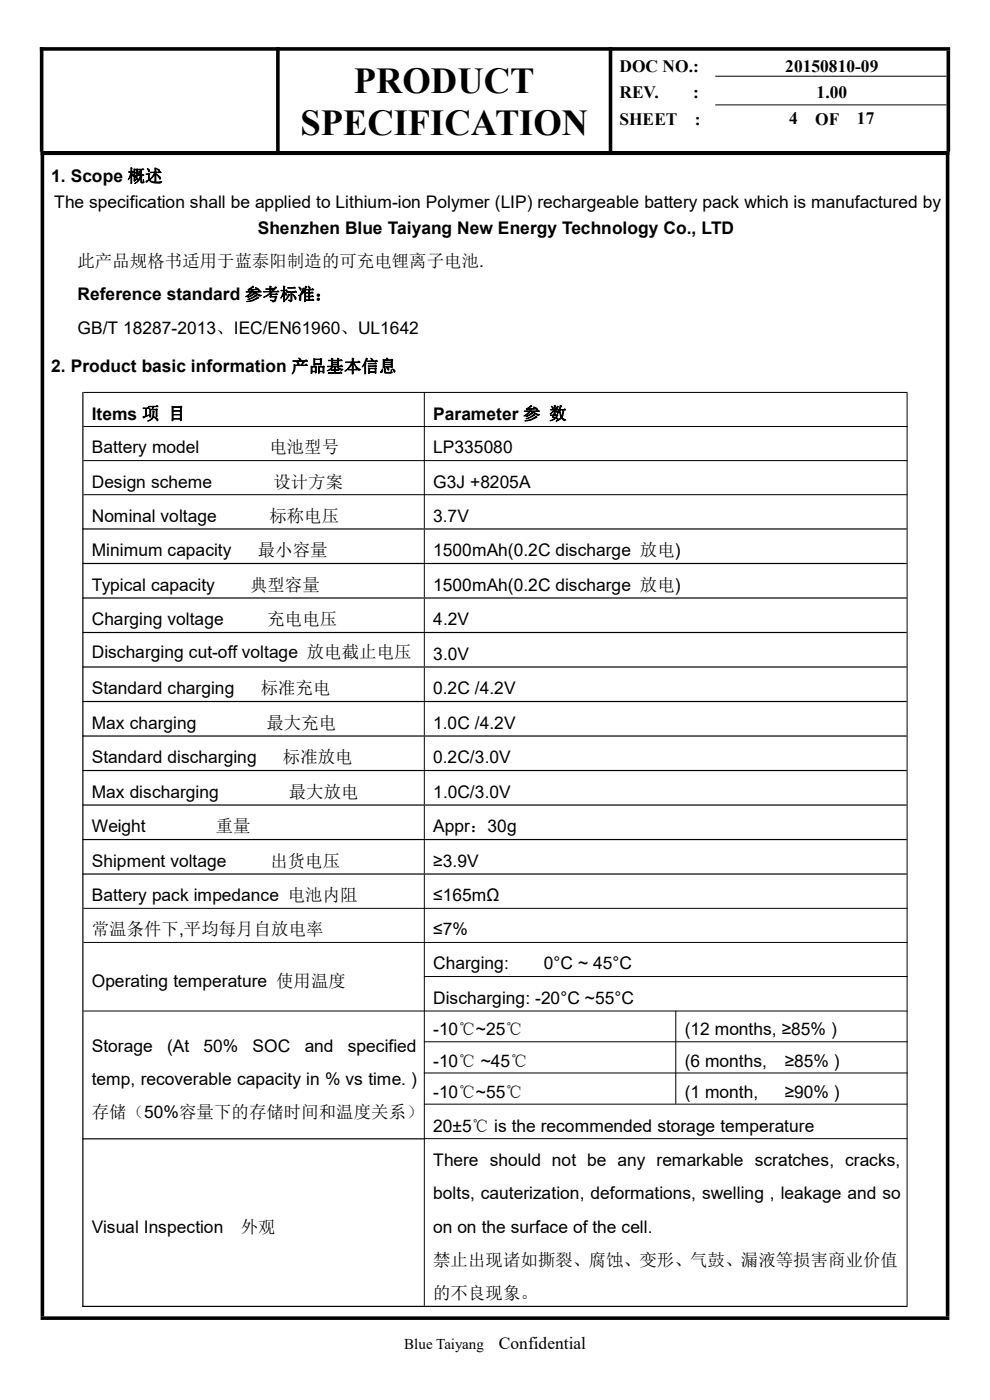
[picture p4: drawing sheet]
<svg xmlns="http://www.w3.org/2000/svg" width="210mm" height="297mm" viewBox="0 0 210 297" stroke-linecap="round" stroke-linejoin="round" font-family="sans-serif">
<defs><g id="words">
<g font-size="7.7">
<text x="75.1" y="19.7">PRODUCT</text>
<text x="63.7" y="28.7">SPECIFICATION</text>
</g>
<g font-size="3.7">
<text x="131.4" y="15.3">DOC NO.:</text>
<text x="166.6" y="15.3">20150810-09</text>
<text x="131.4" y="20.8">REV.</text>
<text x="147.1" y="20.8">:</text>
<text x="173.2" y="20.8">1.00</text>
<text x="131.4" y="26.4">SHEET</text>
<text x="147.4" y="26.4">:</text>
<text x="167.4" y="26.4">4</text>
<text x="172.9" y="26.4">OF</text>
<text x="181.8" y="26.4">17</text>
<text x="10.9" y="38.6">1. Scope 概述</text>
<text x="11.5" y="44.1">The specification shall be applied to Lithium-ion Polymer (LIP) rechargeable battery pack which is manufactured by</text>
<text x="54.7" y="49.6">Shenzhen Blue Taiyang New Energy Technology Co., LTD</text>
<text x="16.5" y="56.6">此产品规格书适用于蓝泰阳制造的可充电锂离子电池.</text>
<text x="16.5" y="63.7">Reference standard 参考标准：</text>
<text x="16.5" y="70.8">GB/T 18287-2013、IEC/EN61960、UL1642</text>
<text x="10.9" y="79">2. Product basic information 产品基本信息</text>
<text x="19.5" y="89">Items 项 目</text>
<text x="91.9" y="89">Parameter 参 数</text>
<text x="19.5" y="96.2">Battery model</text>
<text x="57.1" y="96.2">电池型号</text>
<text x="91.9" y="96.2">LP335080</text>
<text x="19.5" y="103.4">Design scheme</text>
<text x="58" y="103.4">设计方案</text>
<text x="91.9" y="103.4">G3J +8205A</text>
<text x="19.5" y="110.7">Nominal voltage</text>
<text x="57.1" y="110.7">标称电压</text>
<text x="91.9" y="110.7">3.7V</text>
<text x="19.5" y="118">Minimum capacity</text>
<text x="54.7" y="118">最小容量</text>
<text x="91.9" y="118">1500mAh(0.2C discharge 放电)</text>
<text x="19.5" y="125.3">Typical capacity</text>
<text x="53" y="125.3">典型容量</text>
<text x="91.9" y="125.3">1500mAh(0.2C discharge 放电)</text>
<text x="19.5" y="132.6">Charging voltage</text>
<text x="56.7" y="132.6">充电电压</text>
<text x="91.9" y="132.6">4.2V</text>
<text x="19.5" y="139.5">Discharging cut-off voltage 放电截止电压</text>
<text x="91.9" y="140">3.0V</text>
<text x="19.5" y="147.3">Standard charging</text>
<text x="55.3" y="147.3">标准充电</text>
<text x="91.9" y="147.3">0.2C /4.2V</text>
<text x="19.5" y="154.6">Max charging</text>
<text x="56.5" y="154.6">最大充电</text>
<text x="91.9" y="154.6">1.0C /4.2V</text>
<text x="19.5" y="161.9">Standard discharging</text>
<text x="60" y="161.9">标准放电</text>
<text x="91.9" y="161.9">0.2C/3.0V</text>
<text x="19.5" y="169.2">Max discharging</text>
<text x="61.3" y="169.2">最大放电</text>
<text x="91.9" y="169.2">1.0C/3.0V</text>
<text x="19.5" y="176.5">Weight</text>
<text x="45.8" y="176.5">重量</text>
<text x="91.9" y="176.5">Appr：30g</text>
<text x="19.5" y="183.9">Shipment voltage</text>
<text x="57.4" y="183.9">出货电压</text>
<text x="91.9" y="183.9">≥3.9V</text>
<text x="19.5" y="191.2">Battery pack impedance 电池内阻</text>
<text x="91.9" y="191.2">≤165mΩ</text>
<text x="19.5" y="198.4">常温条件下,平均每月自放电率</text>
<text x="91.9" y="198.4">≤7%</text>
<text x="19.5" y="209.3">Operating temperature 使用温度</text>
<text x="91.9" y="205.7">Charging:</text>
<text x="115.4" y="205.7">0°C ~ 45°C</text>
<text x="91.9" y="213">Discharging: -20°C ~55°C</text>
<text x="91.9" y="219.6">-10℃~25℃</text>
<text x="145.2" y="219.6">(12 months, ≥85% )</text>
<text x="19.5" y="223.1">Storage</text>
<text x="35.4" y="223.1">(At</text>
<text x="43.2" y="223.1">50%</text>
<text x="53.6" y="223.1">SOC</text>
<text x="64.6" y="223.1">and</text>
<text x="73.8" y="223.1">specified</text>
<text x="91.9" y="226.3">-10℃ ~45℃</text>
<text x="145.2" y="226.3">(6 months,</text>
<text x="166.5" y="226.3">≥85% )</text>
<text x="19.5" y="230.1">temp, recoverable capacity in % vs time. )</text>
<text x="91.9" y="232.9">-10℃~55℃</text>
<text x="145.2" y="232.9">(1 month,</text>
<text x="166.5" y="232.9">≥90% )</text>
<text x="19.5" y="237.2">存储（50%容量下的存储时间和温度关系）</text>
<text x="91.9" y="240">20±5℃ is the recommended storage temperature</text>
<text x="91.9" y="247.4">There should not be any remarkable scratches, cracks,</text>
<text x="91.9" y="254.4">bolts, cauterization, deformations, swelling , leakage and so</text>
<text x="19.5" y="261.5">Visual Inspection</text>
<text x="51.1" y="261.5">外观</text>
<text x="91.9" y="261.5">on on the surface of the cell.</text>
<text x="91.9" y="268.5">禁止出现诸如撕裂、腐蚀、变形、气鼓、漏液等损害商业价值</text>
<text x="91.9" y="275.6">的不良现象。</text>
<text x="105.8" y="286.2">Confidential</text>
</g>
<text font-size="3.2" x="85.8" y="286.2">Blue Taiyang</text>
</g></defs>
<path d="M8.5 10.4h193.1M8.8 10v22.2M58.9 10v22.1M129.5 10v22.1M201.2 10.8v21.4M8.6 32.5h192.8M9 32.1v247.2M201 32.1v247.2M8.6 279.6h192.8" fill="none" stroke="#000" stroke-width=".76" stroke-linecap="butt"/>
<g fill="none" stroke="#000" stroke-width=".21">
<path d="M151.7 16.2h49.1M9.2 32.1h191.6M151.7 22.3h49.1M17.7 83.3h174.8M17.7 90.5h174.8M17.7 97.7h174.8M90 83.2v28.9M192.4 83.3v193.7M17.7 104.9h174.8M90 112.3v7.1M90 119.7v7M90 127v7.1"/>
<path d="M90 134.3v7.1M90 141.6v7.1M90 148.9v7.1M90 156.3v7M90 163.6v7.1M90 170.9v7.1M90 178.2v7.1M17.7 192.7h174.8M17.7 199.9h174.8M90 185.6v91.4M17.7 214.5h174.8M89.9 207.2h102.6"/>
<path d="M143.4 214.4v19.8M89.9 221h102.6M89.9 227.6h102.6M89.9 234.2h102.6M89.9 241.6h102.6"/>
</g>
<g fill="none" stroke="#000" stroke-width=".25">
<path d="M17.6 83.2v194.1M17.5 112.2h174.8M17.5 119.5h174.8M17.5 126.9h174.8M17.5 134.2h174.8M17.5 141.5h174.8M17.5 148.8h174.8M17.5 156.1h174.8M17.5 163.5h174.8M17.5 170.8h174.8M17.5 178.1h174.8M17.5 185.4h174.8"/>
<path d="M17.5 241.6h72.4M17.5 277.1h175"/>
</g>
<use href="#words"/>
</svg>
